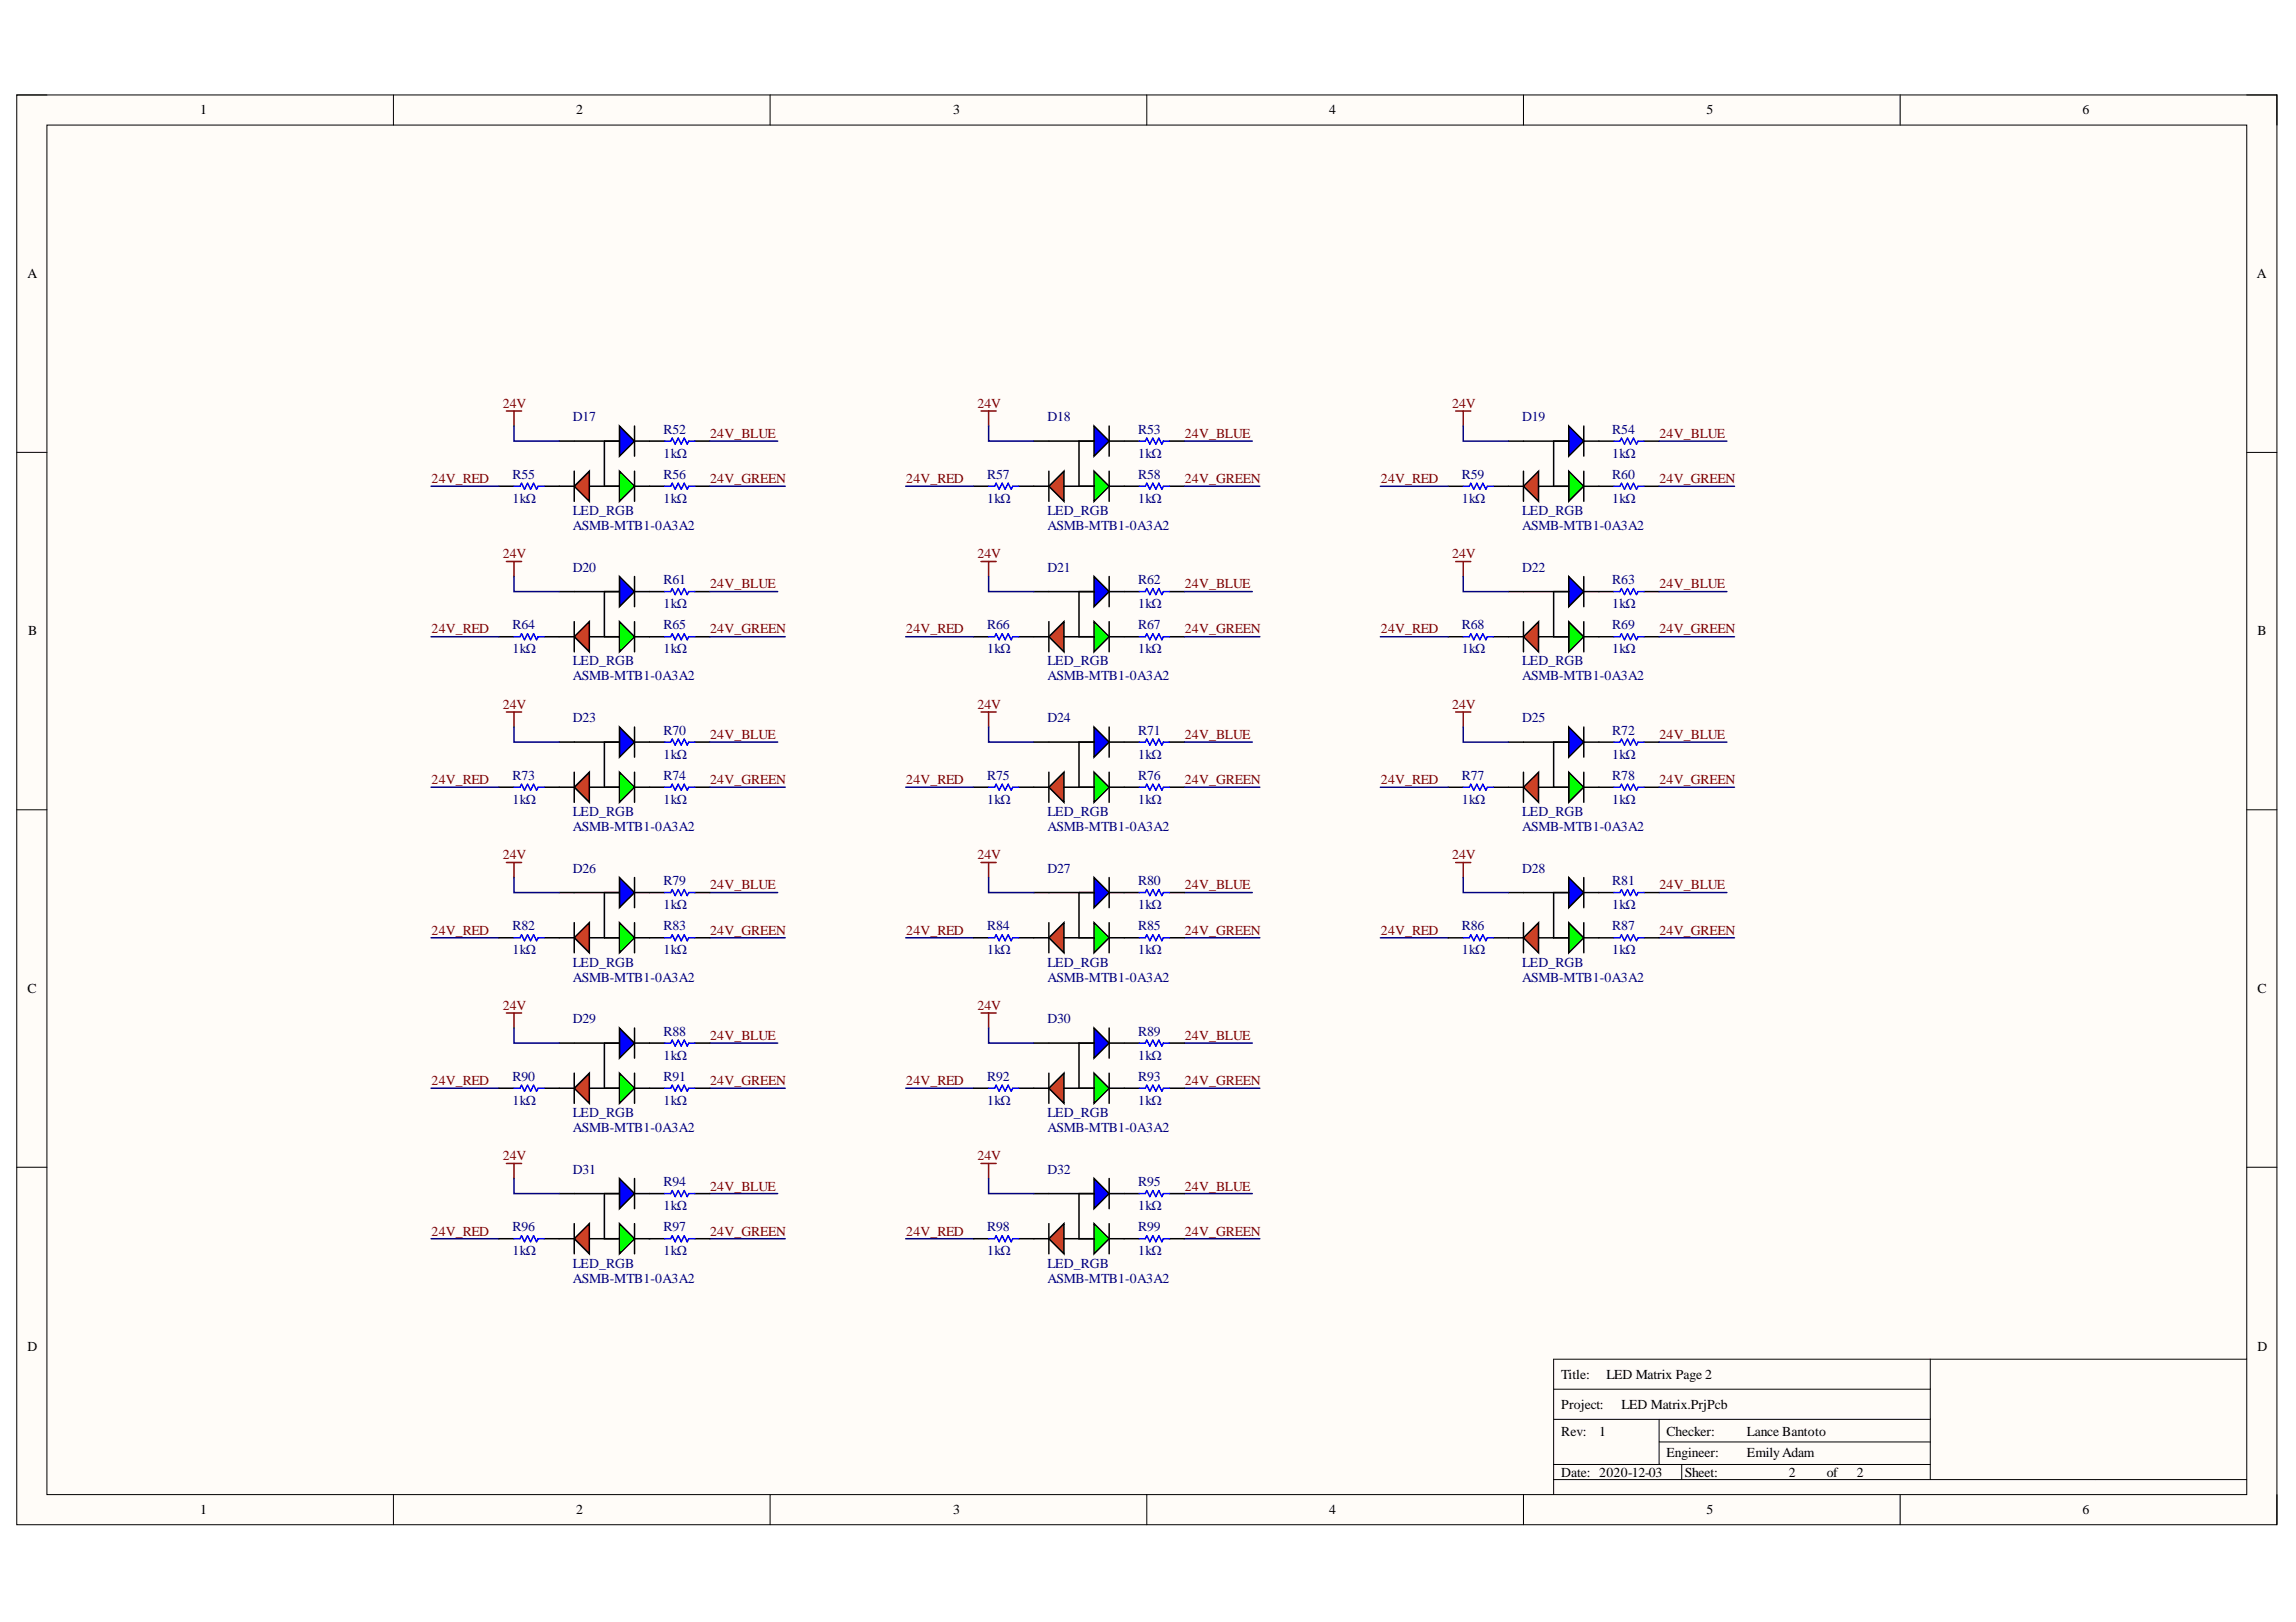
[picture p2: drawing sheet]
<svg xmlns="http://www.w3.org/2000/svg" width="297mm" height="210mm" viewBox="0 0 297 210" stroke-linecap="round" stroke-linejoin="round" font-family="sans-serif">
<defs><g id="words">
<g font-size="1.8">
<text x="25.9" y="14.8">1</text>
<text x="74.5" y="14.8">2</text>
<text x="123.3" y="14.8">3</text>
<text x="172" y="14.8">4</text>
<text x="220.8" y="14.8">5</text>
<text x="269.4" y="14.8">6</text>
<text x="3.6" y="36">A</text>
<text x="292" y="36">A</text>
<text x="3.6" y="82.2">B</text>
<text x="292.1" y="82.2">B</text>
<text x="3.6" y="128.5">C</text>
<text x="292.1" y="128.5">C</text>
<text x="3.6" y="174.8">D</text>
<text x="202" y="178.4">Title:</text>
<text x="207.8" y="178.4">LED Matrix Page 2</text>
<text x="292.1" y="174.8">D</text>
<text x="202" y="182.3">Project:</text>
<text x="202" y="185.8">Rev:</text>
<text x="206.9" y="185.8">1</text>
<text x="209.8" y="182.3">LED Matrix.PrjPcb</text>
<text x="215.6" y="185.8">Checker:</text>
<text x="226" y="185.8">Lance Bantoto</text>
<text x="202" y="191.1">Date: 2020-12-03</text>
<text x="215.6" y="188.5">Engineer:</text>
<text x="218" y="191.1">Sheet:</text>
<text x="226" y="188.5">Emily Adam</text>
<text x="231.4" y="191.1">2</text>
<text x="236.3" y="191.1">of</text>
<text x="240.2" y="191.1">2</text>
<text x="25.9" y="195.9">1</text>
<text x="74.5" y="195.9">2</text>
<text x="123.3" y="195.9">3</text>
<text x="172" y="195.9">4</text>
<text x="220.8" y="195.9">5</text>
<text x="269.4" y="195.9">6</text>
</g>
<g font-size="1.8" fill="#800000">
<text x="65" y="52.8">24V</text>
<text x="126.5" y="52.8">24V</text>
<text x="187.9" y="52.8">24V</text>
<text x="91.9" y="56.7">24V_BLUE</text>
<text x="153.3" y="56.7">24V_BLUE</text>
<text x="214.7" y="56.7">24V_BLUE</text>
<text x="55.8" y="62.5">24V_RED</text>
<text x="91.9" y="62.5">24V_GREEN</text>
<text x="117.2" y="62.5">24V_RED</text>
<text x="153.3" y="62.5">24V_GREEN</text>
<text x="178.6" y="62.5">24V_RED</text>
<text x="214.7" y="62.5">24V_GREEN</text>
<text x="65" y="72.3">24V</text>
<text x="91.9" y="76.1">24V_BLUE</text>
<text x="126.5" y="72.3">24V</text>
<text x="153.3" y="76.1">24V_BLUE</text>
<text x="187.9" y="72.3">24V</text>
<text x="214.7" y="76.1">24V_BLUE</text>
<text x="55.8" y="82">24V_RED</text>
<text x="91.9" y="82">24V_GREEN</text>
<text x="117.2" y="82">24V_RED</text>
<text x="153.3" y="82">24V_GREEN</text>
<text x="178.6" y="82">24V_RED</text>
<text x="214.7" y="82">24V_GREEN</text>
<text x="65" y="91.8">24V</text>
<text x="91.9" y="95.7">24V_BLUE</text>
<text x="126.5" y="91.8">24V</text>
<text x="153.3" y="95.7">24V_BLUE</text>
<text x="187.9" y="91.8">24V</text>
<text x="214.7" y="95.7">24V_BLUE</text>
<text x="55.8" y="101.5">24V_RED</text>
<text x="91.9" y="101.5">24V_GREEN</text>
<text x="117.2" y="101.5">24V_RED</text>
<text x="153.3" y="101.5">24V_GREEN</text>
<text x="178.6" y="101.5">24V_RED</text>
<text x="214.7" y="101.5">24V_GREEN</text>
<text x="65" y="111.2">24V</text>
<text x="126.5" y="111.2">24V</text>
<text x="187.9" y="111.2">24V</text>
<text x="91.9" y="115.1">24V_BLUE</text>
<text x="153.3" y="115.1">24V_BLUE</text>
<text x="214.7" y="115.1">24V_BLUE</text>
<text x="55.8" y="120.9">24V_RED</text>
<text x="91.9" y="120.9">24V_GREEN</text>
<text x="117.2" y="120.9">24V_RED</text>
<text x="153.3" y="120.9">24V_GREEN</text>
<text x="178.6" y="120.9">24V_RED</text>
<text x="214.7" y="120.9">24V_GREEN</text>
<text x="65" y="130.7">24V</text>
<text x="126.5" y="130.7">24V</text>
<text x="91.9" y="134.6">24V_BLUE</text>
<text x="153.3" y="134.6">24V_BLUE</text>
<text x="55.8" y="140.5">24V_RED</text>
<text x="91.9" y="140.5">24V_GREEN</text>
<text x="117.2" y="140.5">24V_RED</text>
<text x="153.3" y="140.5">24V_GREEN</text>
<text x="65" y="150.2">24V</text>
<text x="91.9" y="154.1">24V_BLUE</text>
<text x="126.5" y="150.2">24V</text>
<text x="153.3" y="154.1">24V_BLUE</text>
<text x="55.8" y="159.9">24V_RED</text>
<text x="91.9" y="159.9">24V_GREEN</text>
<text x="117.2" y="159.9">24V_RED</text>
<text x="153.3" y="159.9">24V_GREEN</text>
</g>
<g font-size="1.8" fill="#000080">
<text x="74.1" y="54.5">D17</text>
<text x="85.9" y="59.2">1kΩ</text>
<text x="85.9" y="56.1">R52</text>
<text x="135.5" y="54.5">D18</text>
<text x="147.3" y="59.2">1kΩ</text>
<text x="147.3" y="56.1">R53</text>
<text x="196.9" y="54.5">D19</text>
<text x="208.6" y="59.2">1kΩ</text>
<text x="208.6" y="56.1">R54</text>
<text x="66.3" y="65.1">1kΩ</text>
<text x="66.3" y="61.9">R55</text>
<text x="85.9" y="65.1">1kΩ</text>
<text x="85.9" y="61.9">R56</text>
<text x="127.7" y="65.1">1kΩ</text>
<text x="127.7" y="61.9">R57</text>
<text x="147.3" y="65.1">1kΩ</text>
<text x="147.3" y="61.9">R58</text>
<text x="189.1" y="65.1">1kΩ</text>
<text x="189.1" y="61.9">R59</text>
<text x="208.6" y="65.1">1kΩ</text>
<text x="208.6" y="61.9">R60</text>
<text x="74.1" y="68.5">ASMB-MTB1-0A3A2</text>
<text x="74.1" y="66.6">LED_RGB</text>
<text x="135.5" y="68.5">ASMB-MTB1-0A3A2</text>
<text x="135.5" y="66.6">LED_RGB</text>
<text x="196.9" y="68.5">ASMB-MTB1-0A3A2</text>
<text x="196.9" y="66.6">LED_RGB</text>
<text x="74.1" y="74">D20</text>
<text x="85.9" y="75.6">R61</text>
<text x="135.5" y="74">D21</text>
<text x="147.3" y="75.6">R62</text>
<text x="196.9" y="74">D22</text>
<text x="208.6" y="75.6">R63</text>
<text x="66.3" y="81.4">R64</text>
<text x="85.9" y="78.7">1kΩ</text>
<text x="85.9" y="81.4">R65</text>
<text x="127.7" y="81.4">R66</text>
<text x="147.3" y="78.7">1kΩ</text>
<text x="147.3" y="81.4">R67</text>
<text x="189.1" y="81.4">R68</text>
<text x="208.6" y="78.7">1kΩ</text>
<text x="208.6" y="81.4">R69</text>
<text x="66.3" y="84.5">1kΩ</text>
<text x="74.1" y="88.1">ASMB-MTB1-0A3A2</text>
<text x="74.1" y="86.1">LED_RGB</text>
<text x="85.9" y="84.5">1kΩ</text>
<text x="127.7" y="84.5">1kΩ</text>
<text x="135.5" y="88.1">ASMB-MTB1-0A3A2</text>
<text x="135.5" y="86.1">LED_RGB</text>
<text x="147.3" y="84.5">1kΩ</text>
<text x="189.1" y="84.5">1kΩ</text>
<text x="196.9" y="88.1">ASMB-MTB1-0A3A2</text>
<text x="196.9" y="86.1">LED_RGB</text>
<text x="208.6" y="84.5">1kΩ</text>
<text x="74.1" y="93.5">D23</text>
<text x="85.9" y="95.1">R70</text>
<text x="135.5" y="93.5">D24</text>
<text x="147.3" y="95.1">R71</text>
<text x="196.9" y="93.5">D25</text>
<text x="208.6" y="95.1">R72</text>
<text x="66.3" y="100.9">R73</text>
<text x="85.9" y="98.2">1kΩ</text>
<text x="85.9" y="100.9">R74</text>
<text x="127.7" y="100.9">R75</text>
<text x="147.3" y="98.2">1kΩ</text>
<text x="147.3" y="100.9">R76</text>
<text x="189.1" y="100.9">R77</text>
<text x="208.6" y="98.2">1kΩ</text>
<text x="208.6" y="100.9">R78</text>
<text x="66.3" y="104">1kΩ</text>
<text x="74.1" y="107.5">ASMB-MTB1-0A3A2</text>
<text x="74.1" y="105.6">LED_RGB</text>
<text x="85.9" y="104">1kΩ</text>
<text x="127.7" y="104">1kΩ</text>
<text x="135.5" y="107.5">ASMB-MTB1-0A3A2</text>
<text x="135.5" y="105.6">LED_RGB</text>
<text x="147.3" y="104">1kΩ</text>
<text x="189.1" y="104">1kΩ</text>
<text x="196.9" y="107.5">ASMB-MTB1-0A3A2</text>
<text x="196.9" y="105.6">LED_RGB</text>
<text x="208.6" y="104">1kΩ</text>
<text x="74.1" y="113">D26</text>
<text x="135.5" y="113">D27</text>
<text x="196.9" y="113">D28</text>
<text x="85.9" y="117.6">1kΩ</text>
<text x="85.9" y="114.5">R79</text>
<text x="147.3" y="117.6">1kΩ</text>
<text x="147.3" y="114.5">R80</text>
<text x="208.6" y="117.6">1kΩ</text>
<text x="208.6" y="114.5">R81</text>
<text x="66.3" y="123.5">1kΩ</text>
<text x="66.3" y="120.3">R82</text>
<text x="74.1" y="125.1">LED_RGB</text>
<text x="85.9" y="123.5">1kΩ</text>
<text x="85.9" y="120.3">R83</text>
<text x="127.7" y="123.5">1kΩ</text>
<text x="127.7" y="120.3">R84</text>
<text x="135.5" y="125.1">LED_RGB</text>
<text x="147.3" y="123.5">1kΩ</text>
<text x="147.3" y="120.3">R85</text>
<text x="189.1" y="123.5">1kΩ</text>
<text x="189.1" y="120.3">R86</text>
<text x="196.9" y="125.1">LED_RGB</text>
<text x="208.6" y="123.5">1kΩ</text>
<text x="208.6" y="120.3">R87</text>
<text x="74.1" y="127">ASMB-MTB1-0A3A2</text>
<text x="135.5" y="127">ASMB-MTB1-0A3A2</text>
<text x="196.9" y="127">ASMB-MTB1-0A3A2</text>
<text x="74.1" y="132.4">D29</text>
<text x="85.9" y="137.2">1kΩ</text>
<text x="85.9" y="134">R88</text>
<text x="135.5" y="132.4">D30</text>
<text x="147.3" y="137.2">1kΩ</text>
<text x="147.3" y="134">R89</text>
<text x="66.3" y="143">1kΩ</text>
<text x="66.3" y="139.9">R90</text>
<text x="85.9" y="143">1kΩ</text>
<text x="85.9" y="139.9">R91</text>
<text x="127.7" y="143">1kΩ</text>
<text x="127.7" y="139.9">R92</text>
<text x="147.3" y="143">1kΩ</text>
<text x="147.3" y="139.9">R93</text>
<text x="74.1" y="146.5">ASMB-MTB1-0A3A2</text>
<text x="74.1" y="144.5">LED_RGB</text>
<text x="135.5" y="146.5">ASMB-MTB1-0A3A2</text>
<text x="135.5" y="144.5">LED_RGB</text>
<text x="74.1" y="152">D31</text>
<text x="85.9" y="153.5">R94</text>
<text x="135.5" y="152">D32</text>
<text x="147.3" y="153.5">R95</text>
<text x="66.3" y="159.3">R96</text>
<text x="85.9" y="156.6">1kΩ</text>
<text x="85.9" y="159.3">R97</text>
<text x="127.7" y="159.3">R98</text>
<text x="147.3" y="156.6">1kΩ</text>
<text x="147.3" y="159.3">R99</text>
<text x="66.3" y="162.4">1kΩ</text>
<text x="74.1" y="166">ASMB-MTB1-0A3A2</text>
<text x="74.1" y="164">LED_RGB</text>
<text x="85.9" y="162.4">1kΩ</text>
<text x="127.7" y="162.4">1kΩ</text>
<text x="135.5" y="166">ASMB-MTB1-0A3A2</text>
<text x="135.5" y="164">LED_RGB</text>
<text x="147.3" y="162.4">1kΩ</text>
</g>
</g></defs>
<path d="M2.2 12.3h292.4v185h-292.4z" fill-rule="evenodd" fill="#fffcf8"/>
<path d="M2.2 12.3h292.4v185h-292.4z" fill="none" stroke="#000" stroke-width=".13"/>
<path d="M6.1 16.2h284.6v177.2h-284.6z" fill-rule="evenodd" fill="#fffcf8"/>
<g fill="none" stroke="#000" stroke-width=".13">
<path d="M2.2 12.3h3.9M6.1 16.2h284.6v177.2h-284.6zM50.9 12.3v3.9M99.6 12.3v3.9M148.4 12.3v3.9M197.1 12.3v3.9M245.8 12.3v3.9M290.7 12.3h3.9v3.9M2.2 58.5h3.9M290.7 58.5h3.9M2.2 104.8h3.9M290.7 104.8h3.9"/>
<path d="M2.2 151.1h3.9M290.7 151.1h3.9M201 179.8h48.7M249.7 175.9v15.6M290.7 175.9h-89.7v17.5M50.9 193.4v3.9M99.6 193.4v3.9M148.4 193.4v3.9M197.1 193.4v3.9M201 191.5h89.7M201 189.5h48.7M201 183.7h48.7"/>
<path d="M214.6 183.7v5.8M214.6 186.6h35.1M217.6 189.5v2M245.8 193.4v3.9M294.6 193.4v3.9"/>
</g>
<path d="M65.5 53.2h2M66.5 53.2v1.9" fill="none" stroke="#800000" stroke-width=".2"/>
<path d="M74.3 82.4l1.9-1.9v3.8z" fill="#cc4125"/>
<path d="M74.3 82.4l1.9-1.9v3.8zM74.3 80.5v3.8" fill="none" stroke="#000" stroke-width=".2"/>
<path d="M80.1 80.5l2 1.9-2 1.9z" fill="#0f0"/>
<path d="M80.1 80.5l2 1.9-2 1.9zM82.1 80.5v3.8" fill="none" stroke="#000" stroke-width=".2"/>
<path d="M80.1 74.6l2 2-2 1.9z" fill="#00f"/>
<path d="M72.3 76.6h7.8M78.2 76.6v5.8M80.1 74.6l2 2-2 1.9zM82.1 74.6v3.9M82.1 76.6h1.9M72.3 82.4h2M76.2 82.4h3.9M82.1 82.4h1.9" fill="none" stroke="#000" stroke-width=".2"/>
<path d="M74.3 62.9l1.9-1.9v3.9z" fill="#cc4125"/>
<path d="M74.3 62.9l1.9-1.9v3.9zM74.3 61v3.9" fill="none" stroke="#000" stroke-width=".2"/>
<path d="M80.1 61l2 1.9-2 2z" fill="#0f0"/>
<path d="M80.1 61l2 1.9-2 2zM82.1 61v3.9" fill="none" stroke="#000" stroke-width=".2"/>
<path d="M80.1 55.1l2 2-2 1.9z" fill="#00f"/>
<path d="M72.3 57.1h7.8M78.2 57.1v5.8M80.1 55.1l2 2-2 1.9zM82.1 55.1v3.9M82.1 57.1h1.9M72.3 62.9h2M76.2 62.9h3.9M82.1 62.9h1.9" fill="none" stroke="#000" stroke-width=".2"/>
<path d="M197.1 121.4l2-2v3.9z" fill="#cc4125"/>
<path d="M197.1 119.4v3.9M197.1 121.4l2-2v3.9z" fill="none" stroke="#000" stroke-width=".19"/>
<path d="M203 119.4l1.9 2-1.9 1.9z" fill="#0f0"/>
<path d="M203 119.4l1.9 2-1.9 1.9zM204.9 119.4v3.9" fill="none" stroke="#000" stroke-width=".19"/>
<path d="M203 113.6l1.9 1.9-1.9 2z" fill="#00f"/>
<path d="M195.1 115.5h7.9M201 115.5v5.9M203 113.6l1.9 1.9-1.9 2zM204.9 113.6v3.9M204.9 115.5h1.9M195.1 121.4h2M199.1 121.4h3.9M204.9 121.4h1.9" fill="none" stroke="#000" stroke-width=".19"/>
<path d="M197.1 101.9l2-2v3.9z" fill="#cc4125"/>
<path d="M197.1 99.9v3.9M197.1 101.9l2-2v3.9z" fill="none" stroke="#000" stroke-width=".19"/>
<path d="M203 99.9l1.9 2-1.9 1.9z" fill="#0f0"/>
<path d="M203 99.9l1.9 2-1.9 1.9zM204.9 99.9v3.9" fill="none" stroke="#000" stroke-width=".19"/>
<path d="M203 94.1l1.9 1.9-1.9 2z" fill="#00f"/>
<path d="M195.1 96h7.9M201 96v5.9M203 94.1l1.9 1.9-1.9 2zM204.9 94.1v3.9M204.9 96h1.9M195.1 101.9h2M199.1 101.9h3.9M204.9 101.9h1.9" fill="none" stroke="#000" stroke-width=".19"/>
<path d="M197.1 82.4l2-1.9v3.9z" fill="#cc4125"/>
<path d="M197.1 82.4l2-1.9v3.9zM197.1 80.5v3.9" fill="none" stroke="#000" stroke-width=".19"/>
<path d="M203 80.5l1.9 1.9-1.9 2z" fill="#0f0"/>
<path d="M203 80.5l1.9 1.9-1.9 2zM204.9 80.5v3.9" fill="none" stroke="#000" stroke-width=".19"/>
<path d="M203 74.6l1.9 2-1.9 1.9z" fill="#00f"/>
<path d="M195.1 76.6h7.9M201 76.6v5.8M203 74.6l1.9 2-1.9 1.9zM204.9 74.6v3.9M204.9 76.6h1.9M195.1 82.4h2M199.1 82.4h3.9M204.9 82.4h1.9" fill="none" stroke="#000" stroke-width=".19"/>
<path d="M197.1 62.9l2-1.9v3.9z" fill="#cc4125"/>
<path d="M197.1 62.9l2-1.9v3.9zM197.1 61v3.9" fill="none" stroke="#000" stroke-width=".19"/>
<path d="M203 61l1.9 1.9-1.9 2z" fill="#0f0"/>
<path d="M203 61l1.9 1.9-1.9 2zM204.9 61v3.9" fill="none" stroke="#000" stroke-width=".19"/>
<path d="M203 55.1l1.9 2-1.9 1.9z" fill="#00f"/>
<path d="M195.1 57.1h7.9M201 57.1v5.8M203 55.1l1.9 2-1.9 1.9zM204.9 55.1v3.9M204.9 57.1h1.9M195.1 62.9h2M199.1 62.9h3.9M204.9 62.9h1.9" fill="none" stroke="#000" stroke-width=".19"/>
<path d="M135.7 160.3l1.9-1.9v3.9z" fill="#cc4125"/>
<path d="M135.7 158.4v3.9M135.7 160.3l1.9-1.9v3.9z" fill="none" stroke="#000" stroke-width=".2"/>
<path d="M141.5 158.4l2 1.9-2 2z" fill="#0f0"/>
<path d="M141.5 158.4l2 1.9-2 2zM143.5 158.4v3.9" fill="none" stroke="#000" stroke-width=".2"/>
<path d="M141.5 152.5l2 2-2 1.9z" fill="#00f"/>
<path d="M133.7 154.5h7.8M139.6 154.5v5.8M141.5 152.5l2 2-2 1.9zM143.5 152.5v3.9M143.5 154.5h1.9M133.7 160.3h2M137.6 160.3h3.9M143.5 160.3h1.9" fill="none" stroke="#000" stroke-width=".2"/>
<path d="M135.7 140.8l1.9-1.9v3.9z" fill="#cc4125"/>
<path d="M135.7 138.9v3.9M135.7 140.8l1.9-1.9v3.9z" fill="none" stroke="#000" stroke-width=".2"/>
<path d="M141.5 138.9l2 1.9-2 2z" fill="#0f0"/>
<path d="M141.5 138.9l2 1.9-2 2zM143.5 138.9v3.9" fill="none" stroke="#000" stroke-width=".2"/>
<path d="M141.5 133l2 2-2 1.9z" fill="#00f"/>
<path d="M133.7 135h7.8M139.6 135v5.8M141.5 133l2 2-2 1.9zM143.5 133v3.9M143.5 135h1.9M133.7 140.8h2M137.6 140.8h3.9M143.5 140.8h1.9" fill="none" stroke="#000" stroke-width=".2"/>
<path d="M135.7 121.4l1.9-2v3.9z" fill="#cc4125"/>
<path d="M135.7 119.4v3.9M135.7 121.4l1.9-2v3.9z" fill="none" stroke="#000" stroke-width=".2"/>
<path d="M141.5 119.4l2 2-2 1.9z" fill="#0f0"/>
<path d="M141.5 119.4l2 2-2 1.9zM143.5 119.4v3.9" fill="none" stroke="#000" stroke-width=".2"/>
<path d="M141.5 113.6l2 1.9-2 2z" fill="#00f"/>
<path d="M133.7 115.5h7.8M139.6 115.5v5.9M141.5 113.6l2 1.9-2 2zM143.5 113.6v3.9M143.5 115.5h1.9M133.7 121.4h2M137.6 121.4h3.9M143.5 121.4h1.9" fill="none" stroke="#000" stroke-width=".2"/>
<path d="M135.7 101.9l1.9-2v3.9z" fill="#cc4125"/>
<path d="M135.7 99.9v3.9M135.7 101.9l1.9-2v3.9z" fill="none" stroke="#000" stroke-width=".2"/>
<path d="M141.5 99.9l2 2-2 1.9z" fill="#0f0"/>
<path d="M141.5 99.9l2 2-2 1.9zM143.5 99.9v3.9" fill="none" stroke="#000" stroke-width=".2"/>
<path d="M141.5 94.1l2 1.9-2 2z" fill="#00f"/>
<path d="M133.7 96h7.8M139.6 96v5.9M141.5 94.1l2 1.9-2 2zM143.5 94.1v3.9M143.5 96h1.9M133.7 101.9h2M137.6 101.9h3.9M143.5 101.9h1.9" fill="none" stroke="#000" stroke-width=".2"/>
<path d="M135.7 82.4l1.9-1.9v3.8z" fill="#cc4125"/>
<path d="M135.7 82.4l1.9-1.9v3.8zM135.7 80.5v3.8" fill="none" stroke="#000" stroke-width=".2"/>
<path d="M141.5 80.5l2 1.9-2 1.9z" fill="#0f0"/>
<path d="M141.5 80.5l2 1.9-2 1.9zM143.5 80.5v3.8" fill="none" stroke="#000" stroke-width=".2"/>
<path d="M141.5 74.6l2 2-2 1.9z" fill="#00f"/>
<path d="M133.7 76.6h7.8M139.6 76.6v5.8M141.5 74.6l2 2-2 1.9zM143.5 74.6v3.9M143.5 76.6h1.9M133.7 82.4h2M137.6 82.4h3.9M143.5 82.4h1.9" fill="none" stroke="#000" stroke-width=".2"/>
<path d="M135.7 62.9l1.9-1.9v3.9z" fill="#cc4125"/>
<path d="M135.7 62.9l1.9-1.9v3.9zM135.7 61v3.9" fill="none" stroke="#000" stroke-width=".2"/>
<path d="M141.5 61l2 1.9-2 2z" fill="#0f0"/>
<path d="M141.5 61l2 1.9-2 2zM143.5 61v3.9" fill="none" stroke="#000" stroke-width=".2"/>
<path d="M141.5 55.1l2 2-2 1.9z" fill="#00f"/>
<path d="M133.7 57.1h7.8M139.6 57.1v5.8M141.5 55.1l2 2-2 1.9zM143.5 55.1v3.9M143.5 57.1h1.9M133.7 62.9h2M137.6 62.9h3.9M143.5 62.9h1.9" fill="none" stroke="#000" stroke-width=".2"/>
<path d="M74.3 160.3l1.9-1.9v3.9z" fill="#cc4125"/>
<path d="M74.3 158.4v3.9M74.3 160.3l1.9-1.9v3.9z" fill="none" stroke="#000" stroke-width=".2"/>
<path d="M80.1 158.4l2 1.9-2 2z" fill="#0f0"/>
<path d="M80.1 158.4l2 1.9-2 2zM82.1 158.4v3.9" fill="none" stroke="#000" stroke-width=".2"/>
<path d="M80.1 152.5l2 2-2 1.9z" fill="#00f"/>
<path d="M72.3 154.5h7.8M78.2 154.5v5.8M80.1 152.5l2 2-2 1.9zM82.1 152.5v3.9M82.1 154.5h1.9M72.3 160.3h2M76.2 160.3h3.9M82.1 160.3h1.9" fill="none" stroke="#000" stroke-width=".2"/>
<path d="M74.3 140.8l1.9-1.9v3.9z" fill="#cc4125"/>
<path d="M74.3 138.9v3.9M74.3 140.8l1.9-1.9v3.9z" fill="none" stroke="#000" stroke-width=".2"/>
<path d="M80.1 138.9l2 1.9-2 2z" fill="#0f0"/>
<path d="M80.1 138.9l2 1.9-2 2zM82.1 138.9v3.9" fill="none" stroke="#000" stroke-width=".2"/>
<path d="M80.1 133l2 2-2 1.9z" fill="#00f"/>
<path d="M72.3 135h7.8M78.2 135v5.8M80.1 133l2 2-2 1.9zM82.1 133v3.9M82.1 135h1.9M72.3 140.8h2M76.2 140.8h3.9M82.1 140.8h1.9" fill="none" stroke="#000" stroke-width=".2"/>
<path d="M74.3 121.4l1.9-2v3.9z" fill="#cc4125"/>
<path d="M74.3 119.4v3.9M74.3 121.4l1.9-2v3.9z" fill="none" stroke="#000" stroke-width=".2"/>
<path d="M80.1 119.4l2 2-2 1.9z" fill="#0f0"/>
<path d="M80.1 119.4l2 2-2 1.9zM82.1 119.4v3.9" fill="none" stroke="#000" stroke-width=".2"/>
<path d="M80.1 113.6l2 1.9-2 2z" fill="#00f"/>
<path d="M72.3 115.5h7.8M78.2 115.5v5.9M80.1 113.6l2 1.9-2 2zM82.1 113.6v3.9M82.1 115.5h1.9M72.3 121.4h2M76.2 121.4h3.9M82.1 121.4h1.9" fill="none" stroke="#000" stroke-width=".2"/>
<path d="M74.3 101.9l1.9-2v3.9z" fill="#cc4125"/>
<path d="M74.3 99.9v3.9M74.3 101.9l1.9-2v3.9z" fill="none" stroke="#000" stroke-width=".2"/>
<path d="M80.1 99.9l2 2-2 1.9z" fill="#0f0"/>
<path d="M80.1 99.9l2 2-2 1.9zM82.1 99.9v3.9" fill="none" stroke="#000" stroke-width=".2"/>
<path d="M80.1 94.1l2 1.9-2 2z" fill="#00f"/>
<g fill="none" stroke="#000" stroke-width=".2">
<path d="M84 57.1h2M89.9 57.1h1.9M145.4 57.1h2M151.3 57.1h1.9M64.5 62.9h2M70.4 62.9h1.9M84 62.9h2M84 76.6h2M89.9 62.9h1.9M89.9 76.6h1.9M125.9 62.9h2M131.8 62.9h1.9"/>
<path d="M145.4 62.9h2M145.4 76.6h2M151.3 62.9h1.9M151.3 76.6h1.9M64.5 82.4h2M70.4 82.4h1.9M72.3 96h7.8M78.2 96v5.9M80.1 94.1l2 1.9-2 2zM82.1 94.1v3.9M82.1 96h3.9M84 82.4h2"/>
<path d="M89.9 96h1.9M89.9 82.4h1.9M125.9 82.4h2M131.8 82.4h1.9M145.4 96h2M145.4 82.4h2M151.3 96h1.9M151.3 82.4h1.9M64.5 101.9h2M70.4 101.9h3.9M76.2 101.9h3.9M82.1 101.9h3.9"/>
<path d="M84 115.5h2M89.9 101.9h1.9M89.9 115.5h1.9M125.9 101.9h2M131.8 101.9h1.9M145.4 101.9h2M145.4 115.5h2M151.3 101.9h1.9M151.3 115.5h1.9M64.5 121.4h2M70.4 121.4h1.9M84 121.4h2"/>
<path d="M84 135h2M89.9 121.4h1.9M89.9 135h1.9M125.9 121.4h2M131.8 121.4h1.9M145.4 121.4h2M145.4 135h2M151.3 121.4h1.9M151.3 135h1.9M64.5 140.8h2M70.4 140.8h1.9M84 140.8h2"/>
<path d="M84 154.5h2M89.9 140.8h1.9M89.9 154.5h1.9M125.9 140.8h2M131.8 140.8h1.9M145.4 140.8h2M145.4 154.5h2M151.3 140.8h1.9M151.3 154.5h1.9M64.5 160.3h2M70.4 160.3h1.9M84 160.3h2"/>
<path d="M89.9 160.3h1.9M125.9 160.3h2M131.8 160.3h1.9M145.4 160.3h2M151.3 160.3h1.9"/>
</g>
<g fill="none" stroke="#800000" stroke-width=".2">
<path d="M126.9 53.2h2M127.9 53.2v1.9M65.5 72.7h2M66.5 72.7v1.9M126.9 72.7h2M127.9 72.7v1.9M65.5 92.1h2M66.5 92.1v2M126.9 92.1h2M127.9 92.1v2M65.5 111.6h2M66.5 111.6v2"/>
<path d="M126.9 111.6h2M127.9 111.6v2M65.5 131.1h2M66.5 131.1v1.9M126.9 131.1h2M127.9 131.1v1.9M65.5 150.6h2M66.5 150.6v1.9M126.9 150.6h2M127.9 150.6v1.9"/>
</g>
<path d="M188.3 53.2h2M189.3 53.2v1.9M188.3 72.7h2M189.3 72.7v1.9M188.3 92.1h2M189.3 92.1v2M188.3 111.6h2M189.3 111.6v2" fill="none" stroke="#800000" stroke-width=".19"/>
<g fill="none" stroke="#000080" stroke-width=".19">
<path d="M189.3 55.1v2h5.8M214.6 57.1h8.8M178.6 62.9h8.8M189.3 74.6v2h5.8M214.6 62.9h9.8M214.6 76.6h8.8M178.6 82.4h8.8M189.3 94.1v1.9h5.8M214.6 82.4h9.8M214.6 96h8.8M178.6 101.9h8.8M189.3 113.6v1.9h5.8"/>
<path d="M214.6 101.9h9.8M214.6 115.5h8.8M178.6 121.4h8.8M214.6 121.4h9.8"/>
</g>
<g fill="none" stroke="#00f" stroke-width=".2">
<path d="M86 57.1h.8l.2-.4 .4 .8 .3-.8 .4 .8 .4-.8 .4 .8 .2-.4h.8M147.4 57.1h.8l.2-.4 .4 .8 .3-.8 .4 .8 .4-.8 .4 .8 .2-.4h.8M66.5 62.9h.8l.2-.4 .4 .8 .4-.8 .3 .8 .4-.8 .4 .8 .2-.4h.8M86 62.9h.8l.2-.4 .4 .8 .3-.8 .4 .8 .4-.8 .4 .8 .2-.4h.8M86 76.6h.8l.2-.4 .4 .7 .3-.7 .4 .7 .4-.7 .4 .7 .2-.3h.8M127.9 62.9h.8l.2-.4 .4 .8 .4-.8 .3 .8 .4-.8 .4 .8 .2-.4h.8M147.4 62.9h.8l.2-.4 .4 .8 .3-.8 .4 .8 .4-.8 .4 .8 .2-.4h.8M147.4 76.6h.8l.2-.4 .4 .7 .3-.7 .4 .7 .4-.7 .4 .7 .2-.3h.8M66.5 82.4h.8l.2-.4 .4 .8 .4-.8 .3 .8 .4-.8 .4 .8 .2-.4h.8M86 82.4h.8l.2-.4 .4 .8 .3-.8 .4 .8 .4-.8 .4 .8 .2-.4h.8M86 96h.8l.2-.4 .4 .8 .3-.8 .4 .8 .4-.8 .4 .8 .2-.4h.8M127.9 82.4h.8l.2-.4 .4 .8 .4-.8 .3 .8 .4-.8 .4 .8 .2-.4h.8"/>
<path d="M147.4 82.4h.8l.2-.4 .4 .8 .3-.8 .4 .8 .4-.8 .4 .8 .2-.4h.8M147.4 96h.8l.2-.4 .4 .8 .3-.8 .4 .8 .4-.8 .4 .8 .2-.4h.8M66.5 101.9h.8l.2-.4 .4 .8 .4-.8 .3 .8 .4-.8 .4 .8 .2-.4h.8M86 101.9h.8l.2-.4 .4 .8 .3-.8 .4 .8 .4-.8 .4 .8 .2-.4h.8M86 115.5h.8l.2-.4 .4 .8 .3-.8 .4 .8 .4-.8 .4 .8 .2-.4h.8M127.9 101.9h.8l.2-.4 .4 .8 .4-.8 .3 .8 .4-.8 .4 .8 .2-.4h.8M147.4 101.9h.8l.2-.4 .4 .8 .3-.8 .4 .8 .4-.8 .4 .8 .2-.4h.8M147.4 115.5h.8l.2-.4 .4 .8 .3-.8 .4 .8 .4-.8 .4 .8 .2-.4h.8M66.5 121.4h.8l.2-.4 .4 .7 .4-.7 .3 .7 .4-.7 .4 .7 .2-.3h.8M86 121.4h.8l.2-.4 .4 .7 .3-.7 .4 .7 .4-.7 .4 .7 .2-.3h.8M86 135h.8l.2-.4 .4 .8 .3-.8 .4 .8 .4-.8 .4 .8 .2-.4h.8M127.9 121.4h.8l.2-.4 .4 .7 .4-.7 .3 .7 .4-.7 .4 .7 .2-.3h.8"/>
<path d="M147.4 121.4h.8l.2-.4 .4 .7 .3-.7 .4 .7 .4-.7 .4 .7 .2-.3h.8M147.4 135h.8l.2-.4 .4 .8 .3-.8 .4 .8 .4-.8 .4 .8 .2-.4h.8M66.5 140.8h.8l.2-.4 .4 .8 .4-.8 .3 .8 .4-.8 .4 .8 .2-.4h.8M86 140.8h.8l.2-.4 .4 .8 .3-.8 .4 .8 .4-.8 .4 .8 .2-.4h.8M86 154.5h.8l.2-.4 .4 .8 .3-.8 .4 .8 .4-.8 .4 .8 .2-.4h.8M127.9 140.8h.8l.2-.4 .4 .8 .4-.8 .3 .8 .4-.8 .4 .8 .2-.4h.8M147.4 140.8h.8l.2-.4 .4 .8 .3-.8 .4 .8 .4-.8 .4 .8 .2-.4h.8M147.4 154.5h.8l.2-.4 .4 .8 .3-.8 .4 .8 .4-.8 .4 .8 .2-.4h.8M66.5 160.3h.8l.2-.4 .4 .8 .4-.8 .3 .8 .4-.8 .4 .8 .2-.4h.8M86 160.3h.8l.2-.4 .4 .8 .3-.8 .4 .8 .4-.8 .4 .8 .2-.4h.8M127.9 160.3h.8l.2-.4 .4 .8 .4-.8 .3 .8 .4-.8 .4 .8 .2-.4h.8M147.4 160.3h.8l.2-.4 .4 .8 .3-.8 .4 .8 .4-.8 .4 .8 .2-.4h.8"/>
</g>
<g fill="none" stroke="#000" stroke-width=".19">
<path d="M206.8 57.1h2M212.7 57.1h1.9M187.4 62.9h1.9M193.2 62.9h1.9M206.8 62.9h2M206.8 76.6h2M212.7 62.9h1.9M212.7 76.6h1.9M187.4 82.4h1.9M193.2 82.4h1.9M206.8 82.4h2M206.8 96h2"/>
<path d="M212.7 82.4h1.9M212.7 96h1.9M187.4 101.9h1.9M193.2 101.9h1.9M206.8 101.9h2M206.8 115.5h2M212.7 101.9h1.9M212.7 115.5h1.9M187.4 121.4h1.9M193.2 121.4h1.9M206.8 121.4h2M212.7 121.4h1.9"/>
</g>
<path d="M208.8 57.1h.8l.2-.4 .4 .8 .4-.8 .3 .8 .4-.8 .4 .8 .2-.4h.8M189.3 62.9h.8l.2-.4 .4 .8 .4-.8 .3 .8 .4-.8 .4 .8 .2-.4h.8M208.8 62.9h.8l.2-.4 .4 .8 .4-.8 .3 .8 .4-.8 .4 .8 .2-.4h.8M208.8 76.6h.8l.2-.4 .4 .7 .4-.7 .3 .7 .4-.7 .4 .7 .2-.3h.8M189.3 82.4h.8l.2-.4 .4 .8 .4-.8 .3 .8 .4-.8 .4 .8 .2-.4h.8M208.8 82.4h.8l.2-.4 .4 .8 .4-.8 .3 .8 .4-.8 .4 .8 .2-.4h.8M208.8 96h.8l.2-.4 .4 .8 .4-.8 .3 .8 .4-.8 .4 .8 .2-.4h.8M189.3 101.9h.8l.2-.4 .4 .8 .4-.8 .3 .8 .4-.8 .4 .8 .2-.4h.8M208.8 101.9h.8l.2-.4 .4 .8 .4-.8 .3 .8 .4-.8 .4 .8 .2-.4h.8M208.8 115.5h.8l.2-.4 .4 .8 .4-.8 .3 .8 .4-.8 .4 .8 .2-.4h.8M189.3 121.4h.8l.2-.4 .4 .7 .4-.7 .3 .7 .4-.7 .4 .7 .2-.3h.8M208.8 121.4h.8l.2-.4 .4 .7 .4-.7 .3 .7 .4-.7 .4 .7 .2-.3h.8" fill="none" stroke="#00f" stroke-width=".19"/>
<g fill="none" stroke="#000080" stroke-width=".2">
<path d="M66.5 55.1v2h5.8M91.8 57.1h8.8M127.9 55.1v2h5.8M153.2 57.1h8.8M55.8 62.9h8.7M66.5 74.6v2h5.8M91.8 62.9h9.8M91.8 76.6h8.8M117.2 62.9h8.7M127.9 74.6v2h5.8M153.2 62.9h9.8M153.2 76.6h8.8"/>
<path d="M55.8 82.4h8.7M66.5 94.1v1.9h5.8M91.8 82.4h9.8M91.8 96h8.8M117.2 82.4h8.7M127.9 94.1v1.9h5.8M153.2 82.4h9.8M153.2 96h8.8M55.8 101.9h8.7M66.5 113.6v1.9h5.8M91.8 101.9h9.8M91.8 115.5h8.8"/>
<path d="M117.2 101.9h8.7M127.9 113.6v1.9h5.8M153.2 101.9h9.8M153.2 115.5h8.8M55.8 121.4h8.7M66.5 133v2h5.8M91.8 121.4h9.8M91.8 135h8.8M117.2 121.4h8.7M127.9 133v2h5.8M153.2 121.4h9.8M153.2 135h8.8"/>
<path d="M55.8 140.8h8.7M66.5 152.5v2h5.8M91.8 140.8h9.8M91.8 154.5h8.8M117.2 140.8h8.7M127.9 152.5v2h5.8M153.2 140.8h9.8M153.2 154.5h8.8M55.8 160.3h8.7M91.8 160.3h9.8M117.2 160.3h8.7M153.2 160.3h9.8"/>
</g>
<use href="#words"/>
</svg>
